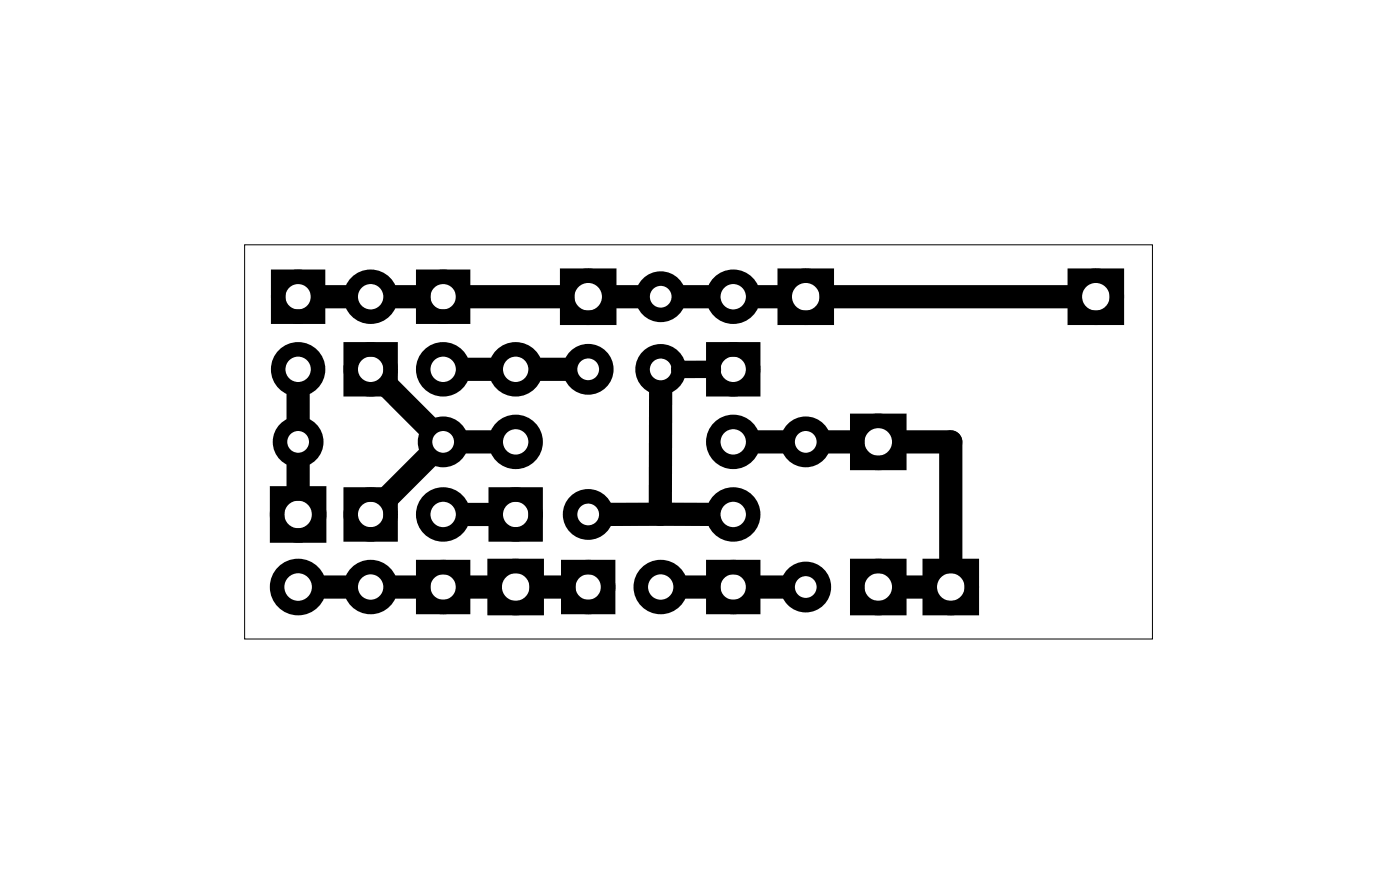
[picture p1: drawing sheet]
<svg xmlns="http://www.w3.org/2000/svg" width="49mm" height="31mm" viewBox="0 0 49 31" stroke-linecap="round" stroke-linejoin="round" font-family="sans-serif">
<path d="M8.6 8.6h31.8v13.8h-31.8z" fill="none" stroke="#000" stroke-width=".04"/>
<g fill="none" stroke="#000" stroke-width=".51">
<path d="M9.7 17.3h1.5v1.4h-1.5zM9.7 9.7h1.4v1.4h-1.4zM12.3 17.3h1.4v1.4h-1.4zM12.3 12.2h1.4v1.4h-1.4zM14.8 19.8h1.4v1.4h-1.4zM14.8 9.7h1.4v1.4h-1.4zM17.3 19.8h1.5v1.5h-1.5zM17.4 17.3h1.4v1.4h-1.4zM19.9 9.6h1.4v1.5h-1.4zM19.9 19.8h1.4v1.4h-1.4zM25 19.8h1.4v1.4h-1.4zM25 12.2h1.4v1.4h-1.4z"/>
<path d="M27.5 9.6h1.5v1.5h-1.5zM30 19.8h1.5v1.5h-1.5zM30 14.7h1.5v1.5h-1.5zM32.6 19.8h1.4v1.5h-1.4zM37.6 9.6h1.5v1.5h-1.5z"/>
<circle cx="10.4" cy="10.4" r=".7"/>
<circle cx="10.4" cy="12.9" r=".7"/>
<circle cx="10.4" cy="18" r=".74"/>
<circle cx="10.4" cy="15.5" r=".64"/>
<circle cx="13" cy="18" r=".7"/>
<circle cx="13" cy="10.4" r=".7"/>
<circle cx="13" cy="12.9" r=".7"/>
<circle cx="15.5" cy="10.4" r=".7"/>
<circle cx="15.5" cy="12.9" r=".7"/>
<circle cx="15.5" cy="15.5" r=".64"/>
<circle cx="15.5" cy="18" r=".7"/>
<circle cx="18.1" cy="12.9" r=".7"/>
<circle cx="18.1" cy="18" r=".7"/>
<circle cx="18.1" cy="15.5" r=".7"/>
<circle cx="20.6" cy="10.4" r=".74"/>
<circle cx="20.6" cy="18" r=".64"/>
<circle cx="20.6" cy="12.9" r=".64"/>
<circle cx="23.1" cy="12.9" r=".64"/>
<circle cx="23.1" cy="10.4" r=".64"/>
<circle cx="25.7" cy="15.5" r=".7"/>
<circle cx="25.7" cy="18" r=".7"/>
<circle cx="25.7" cy="10.4" r=".7"/>
<circle cx="25.7" cy="12.9" r=".7"/>
<circle cx="28.2" cy="10.4" r=".74"/>
<circle cx="28.2" cy="15.5" r=".64"/>
<circle cx="30.8" cy="15.5" r=".74"/>
<circle cx="38.4" cy="10.4" r=".74"/>
<circle cx="10.4" cy="20.5" r=".74"/>
<circle cx="13" cy="20.5" r=".7"/>
<circle cx="15.5" cy="20.5" r=".7"/>
<circle cx="18.1" cy="20.5" r=".74"/>
<circle cx="20.6" cy="20.5" r=".7"/>
<circle cx="23.1" cy="20.5" r=".7"/>
<circle cx="25.7" cy="20.5" r=".7"/>
<circle cx="28.2" cy="20.5" r=".64"/>
<circle cx="30.8" cy="20.5" r=".74"/>
<circle cx="33.3" cy="20.5" r=".74"/>
</g>
<g fill="none" stroke="#000" stroke-width=".81">
<path d="M10.4 13.8v.9M10.4 16.3v.8M11.3 10.4h.8M13.6 13.5l1.4 1.4M13.9 10.4h.8M15 16l-1.4 1.4M16.3 15.5h.9M16.4 10.4h3.3M16.4 12.9h.8M16.4 18h.8M18.9 12.9h.9M21.5 10.4h.8"/>
<path d="M23.1 18h1.7M23.1 18h-1.7M23.1 13.7v4.3M23.9 10.4h.9M26.6 10.4h.7M26.6 15.5h.8M29 15.5h.9M29.1 10.4h8.4M31.7 15.5h1.6v4.1M11.3 20.5h.8M13.9 20.5h.8M16.4 20.5h.8"/>
<path d="M19 20.5h.7M24 20.5h.8M26.6 20.5h.8M31.7 20.5h.7"/>
</g>
<path d="M25 12.9h-1.2" fill="none" stroke="#000" stroke-width=".61"/>
</svg>
